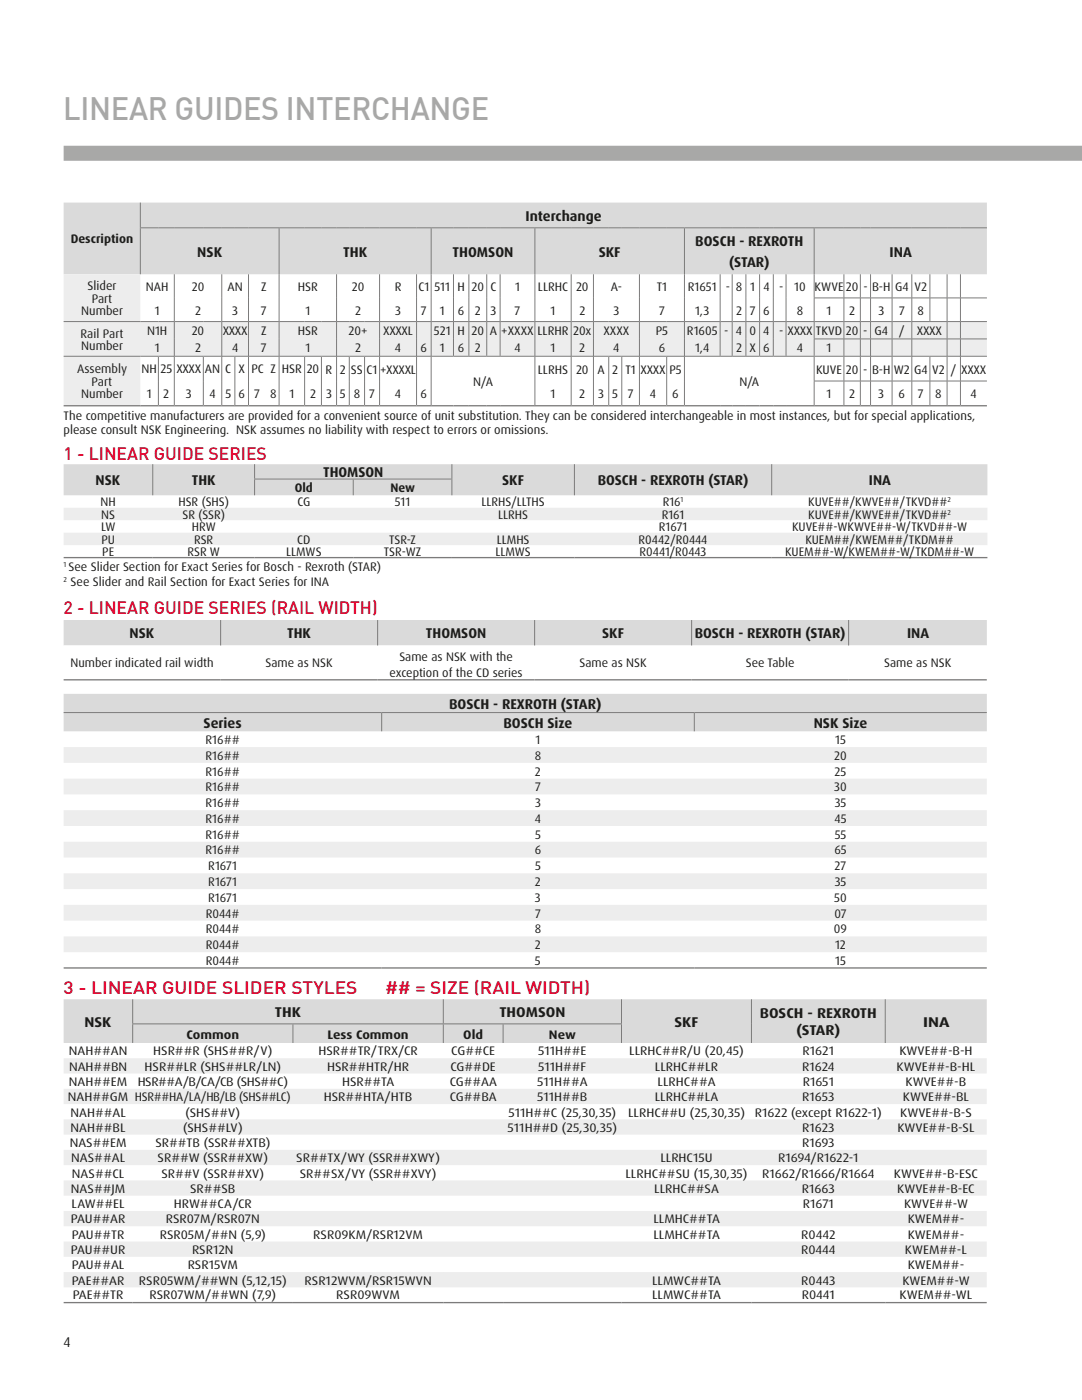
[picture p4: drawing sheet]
<svg xmlns="http://www.w3.org/2000/svg" width="216mm" height="279mm" viewBox="0 0 216 279" stroke-linecap="round" stroke-linejoin="round" font-family="sans-serif">
<defs><g id="words">
<text font-size="6.3" fill="#a8a8a7" x="12.6" y="24">LINEAR GUIDES INTERCHANGE</text>
<g font-size="3.5" fill="#e4032e">
<text x="12.7" y="91.8">1 - LINEAR GUIDE SERIES</text>
<text x="12.7" y="122.6">2 - LINEAR GUIDE SERIES (RAIL WIDTH)</text>
<text x="12.7" y="198.4">3 - LINEAR GUIDE SLIDER STYLES</text>
<text x="76.8" y="198.4">## = SIZE (RAIL WIDTH)</text>
</g>
<g font-size="2.8" fill="#1d1d1b">
<text x="104.9" y="44.1">Interchange</text>
<text x="39.4" y="51.2">NSK</text>
<text x="68.5" y="51.2">THK</text>
<text x="90.3" y="51.2">THOMSON</text>
<text x="119.5" y="51.2">SKF</text>
<text x="138.7" y="49.1">BOSCH - REXROTH</text>
<text x="145.5" y="53.3">(STAR)</text>
<text x="177.5" y="51.2">INA</text>
<text x="64.5" y="95.2">THOMSON</text>
<text x="19.1" y="96.8">NSK</text>
<text x="38.3" y="96.8">THK</text>
<text x="100.2" y="96.8">SKF</text>
<text x="119.3" y="96.8">BOSCH - REXROTH (STAR)</text>
<text x="173.4" y="96.8">INA</text>
<text x="25.9" y="127.4">NSK</text>
<text x="57.3" y="127.4">THK</text>
<text x="85" y="127.4">THOMSON</text>
<text x="120.2" y="127.4">SKF</text>
<text x="138.6" y="127.4">BOSCH - REXROTH (STAR)</text>
<text x="181" y="127.4">INA</text>
<text x="89.6" y="141.4">BOSCH - REXROTH (STAR)</text>
<text x="40.6" y="145.2">Series</text>
<text x="100.5" y="145.2">BOSCH Size</text>
<text x="162.4" y="145.2">NSK Size</text>
<text x="54.9" y="202.9">THK</text>
<text x="99.7" y="202.9">THOMSON</text>
<text x="151.6" y="203.2">BOSCH - REXROTH</text>
<text x="16.9" y="204.9">NSK</text>
<text x="134.6" y="204.9">SKF</text>
<text x="158.9" y="206.6">(STAR)</text>
<text x="184.2" y="204.9">INA</text>
<text x="12.7" y="268.9">4</text>
</g>
<g font-size="2.5" fill="#1d1d1b">
<text x="14.1" y="48.6">Description</text>
<text x="17.5" y="58">Slider</text>
<text x="29.1" y="58.1">NAH</text>
<text x="38.3" y="58.1">20</text>
<text x="45.4" y="58.1">AN</text>
<text x="52.1" y="58.1">Z</text>
<text x="59.4" y="58.1">HSR</text>
<text x="70.2" y="58.1">20</text>
<text x="78.8" y="58.1">R</text>
<text x="83.5" y="58.1">C1</text>
<text x="86.7" y="58.1">511</text>
<text x="91.3" y="58.1">H</text>
<text x="94.1" y="58.1">20</text>
<text x="97.9" y="58.1">C</text>
<text x="102.8" y="58.1">1</text>
<text x="107.3" y="58.1">LLRHC</text>
<text x="114.9" y="58.1">20</text>
<text x="121.9" y="58.1">A-</text>
<text x="131" y="58.1">T1</text>
<text x="137.3" y="58.1">R1651</text>
<text x="144.8" y="58.1">-</text>
<text x="146.8" y="58.1">8</text>
<text x="149.7" y="58.1">1</text>
<text x="152.3" y="58.1">4</text>
<text x="155.5" y="58.1">-</text>
<text x="158.5" y="58.1">10</text>
<text x="162.5" y="58.1">KWVE</text>
<text x="168.8" y="58.1">20</text>
<text x="172.3" y="58.1">-</text>
<text x="174" y="58.1">B-H</text>
<text x="178.6" y="58.1">G4</text>
<text x="182.5" y="58.1">V2</text>
<text x="16.2" y="62.9">Number</text>
<text x="18.3" y="60.4">Part</text>
<text x="30.9" y="62.8">1</text>
<text x="38.9" y="62.8">2</text>
<text x="46.3" y="62.8">3</text>
<text x="52.1" y="62.8">7</text>
<text x="60.9" y="62.8">1</text>
<text x="70.9" y="62.8">2</text>
<text x="78.8" y="62.8">3</text>
<text x="84" y="62.8">7</text>
<text x="87.8" y="62.8">1</text>
<text x="91.4" y="62.8">6</text>
<text x="94.7" y="62.8">2</text>
<text x="97.9" y="62.8">3</text>
<text x="102.7" y="62.8">7</text>
<text x="109.9" y="62.8">1</text>
<text x="115.6" y="62.8">2</text>
<text x="122.4" y="62.8">3</text>
<text x="131.5" y="62.8">7</text>
<text x="138.7" y="62.8">1,3</text>
<text x="146.9" y="62.8">2</text>
<text x="149.6" y="62.8">7</text>
<text x="152.3" y="62.8">6</text>
<text x="159" y="62.8">8</text>
<text x="164.9" y="62.8">1</text>
<text x="169.4" y="62.8">2</text>
<text x="175.3" y="62.8">3</text>
<text x="179.4" y="62.8">7</text>
<text x="183.1" y="62.8">8</text>
<text x="16.1" y="67.4">Rail Part</text>
<text x="16.2" y="69.8">Number</text>
<text x="29.3" y="66.9">N1H</text>
<text x="30.9" y="70.3">1</text>
<text x="38.3" y="66.9">20</text>
<text x="38.9" y="70.3">2</text>
<text x="44.4" y="66.9">XXXX</text>
<text x="46.3" y="70.3">4</text>
<text x="52.1" y="70.3">7</text>
<text x="52.1" y="66.9">Z</text>
<text x="59.4" y="66.9">HSR</text>
<text x="60.9" y="70.3">1</text>
<text x="69.6" y="66.9">20+</text>
<text x="70.8" y="70.3">2</text>
<text x="76.5" y="66.9">XXXXL</text>
<text x="78.8" y="70.3">4</text>
<text x="83.9" y="70.3">6</text>
<text x="86.6" y="66.9">521</text>
<text x="87.8" y="70.3">1</text>
<text x="91.3" y="66.9">H</text>
<text x="91.4" y="70.3">6</text>
<text x="94.1" y="66.9">20</text>
<text x="94.7" y="70.3">2</text>
<text x="97.8" y="66.9">A</text>
<text x="100" y="66.9">+XXXX</text>
<text x="102.6" y="70.3">4</text>
<text x="107.3" y="66.9">LLRHR</text>
<text x="109.9" y="70.3">1</text>
<text x="114.4" y="66.9">20x</text>
<text x="115.6" y="70.3">2</text>
<text x="120.4" y="66.9">XXXX</text>
<text x="122.4" y="70.3">4</text>
<text x="130.8" y="66.9">P5</text>
<text x="131.4" y="70.3">6</text>
<text x="137.1" y="66.9">R1605</text>
<text x="138.7" y="70.3">1,4</text>
<text x="144.5" y="66.9">-</text>
<text x="146.8" y="66.9">4</text>
<text x="146.9" y="70.3">2</text>
<text x="149.5" y="66.9">0</text>
<text x="149.5" y="70.3">X</text>
<text x="152.3" y="70.3">6</text>
<text x="152.3" y="66.9">4</text>
<text x="155.5" y="66.9">-</text>
<text x="157.2" y="66.9">XXXX</text>
<text x="159" y="70.3">4</text>
<text x="162.8" y="66.9">TKVD</text>
<text x="164.9" y="70.3">1</text>
<text x="168.8" y="66.9">20</text>
<text x="172.3" y="66.9">-</text>
<text x="174.5" y="66.9">G4</text>
<text x="179.4" y="66.9">/</text>
<text x="183" y="66.9">XXXX</text>
<text x="15.4" y="74.5">Assembly</text>
<text x="18.3" y="77">Part</text>
<text x="28.2" y="74.5">NH</text>
<text x="32" y="74.5">25</text>
<text x="35.2" y="74.5">XXXX</text>
<text x="40.9" y="74.5">AN</text>
<text x="45" y="74.5">C</text>
<text x="47.6" y="74.5">X</text>
<text x="50.2" y="74.5">PC Z</text>
<text x="56.2" y="74.5">HSR</text>
<text x="61.2" y="74.5">20</text>
<text x="65" y="74.5">R</text>
<text x="67.8" y="74.5">2</text>
<text x="70" y="74.5">SS</text>
<text x="73.2" y="74.5">C1</text>
<text x="75.9" y="74.5">+XXXXL</text>
<text x="94.4" y="77">N/A</text>
<text x="107.3" y="74.5">LLRHS</text>
<text x="114.9" y="74.5">20</text>
<text x="119.2" y="74.5">A</text>
<text x="122.2" y="74.5">2</text>
<text x="124.8" y="74.5">T1</text>
<text x="127.8" y="74.5">XXXX</text>
<text x="133.6" y="74.5">P5</text>
<text x="147.6" y="77">N/A</text>
<text x="162.8" y="74.5">KUVE</text>
<text x="168.8" y="74.5">20</text>
<text x="172.3" y="74.5">-</text>
<text x="174" y="74.5">B-H</text>
<text x="178.4" y="74.5">W2</text>
<text x="182.4" y="74.5">G4</text>
<text x="186" y="74.5">V2</text>
<text x="189.8" y="74.5">/</text>
<text x="191.8" y="74.5">XXXX</text>
<text x="12.7" y="83.8">The competitive manufacturers are provided for a convenient source of unit substitution. They can be considered interchangeable in most instances, but for special applications,</text>
<text x="16.2" y="79.5">Number</text>
<text x="29.3" y="79.5">1</text>
<text x="32.6" y="79.5">2</text>
<text x="37.1" y="79.5">3</text>
<text x="41.8" y="79.5">4</text>
<text x="45" y="79.5">5</text>
<text x="47.6" y="79.5">6</text>
<text x="50.7" y="79.5">7</text>
<text x="53.9" y="79.5">8</text>
<text x="57.7" y="79.5">1</text>
<text x="61.9" y="79.5">2</text>
<text x="65.1" y="79.5">3</text>
<text x="67.8" y="79.5">5</text>
<text x="70.6" y="79.5">8</text>
<text x="73.7" y="79.5">7</text>
<text x="78.8" y="79.5">4</text>
<text x="83.9" y="79.5">6</text>
<text x="109.9" y="79.5">1</text>
<text x="115.6" y="79.5">2</text>
<text x="119.3" y="79.5">3</text>
<text x="122.2" y="79.5">5</text>
<text x="125.2" y="79.5">7</text>
<text x="129.7" y="79.5">4</text>
<text x="134.1" y="79.5">6</text>
<text x="164.9" y="79.5">1</text>
<text x="169.4" y="79.5">2</text>
<text x="175.3" y="79.5">3</text>
<text x="179.3" y="79.5">6</text>
<text x="183.2" y="79.5">7</text>
<text x="186.6" y="79.5">8</text>
<text x="193.7" y="79.5">4</text>
<text x="12.7" y="86.6">please consult NSK Engineering. NSK assumes no liability with respect to errors or omissions.</text>
<text x="20.1" y="101.1">NH</text>
<text x="35.6" y="101.1">HSR (SHS)</text>
<text x="58.8" y="98.2">Old</text>
<text x="59.4" y="101.1">CG</text>
<text x="77.9" y="98.2">New</text>
<text x="78.8" y="101.1">511</text>
<text x="96.1" y="101.1">LLRHS/LLTHS</text>
<text x="132.2" y="101.1">R16</text>
<text x="161.3" y="101.1">KUVE##/KWVE##/TKVD##</text>
<text x="20.2" y="106">LW</text>
<text x="20.2" y="103.5">NS</text>
<text x="36.4" y="103.5">SR (SSR)</text>
<text x="38.3" y="106">HRW</text>
<text x="99.4" y="103.5">LLRHS</text>
<text x="131.5" y="106">R1671</text>
<text x="132" y="103.5">R161</text>
<text x="158" y="106">KUVE##-WKWVE##-W/TKVD##-W</text>
<text x="161.3" y="103.5">KUVE##/KWVE##/TKVD##</text>
<text x="13.7" y="114">See Slider Section for Exact Series for Bosch - Rexroth (STAR)</text>
<text x="20.2" y="108.5">PU</text>
<text x="20.4" y="110.9">PE</text>
<text x="37.4" y="110.9">RSR W</text>
<text x="38.7" y="108.5">RSR</text>
<text x="57.1" y="110.9">LLMWS</text>
<text x="59.3" y="108.5">CD</text>
<text x="76.6" y="110.9">TSR-WZ</text>
<text x="77.6" y="108.5">TSR-Z</text>
<text x="98.9" y="110.9">LLMWS</text>
<text x="99.1" y="108.5">LLMHS</text>
<text x="127.4" y="108.5">R0442/R0444</text>
<text x="127.6" y="110.9">R0441/R0443</text>
<text x="156.7" y="110.9">KUEM##-W/KWEM##-W/TKDM##-W</text>
<text x="160.7" y="108.5">KUEM##/KWEM##/TKDM##</text>
<text x="14.1" y="116.9">See Slider and Rail Section for Exact Series for INA</text>
<text x="79.7" y="131.9">Same as NSK with the</text>
<text x="14.1" y="133.1">Number indicated rail width</text>
<text x="53" y="133.1">Same as NSK</text>
<text x="77.7" y="135.1">exception of the CD series</text>
<text x="115.6" y="133.1">Same as NSK</text>
<text x="148.8" y="133.1">See Table</text>
<text x="176.4" y="133.1">Same as NSK</text>
<text x="41" y="148.5">R16##</text>
<text x="106.9" y="148.5">1</text>
<text x="166.6" y="148.5">15</text>
<text x="41" y="151.6">R16##</text>
<text x="41" y="154.8">R16##</text>
<text x="106.7" y="151.6">8</text>
<text x="106.8" y="154.8">2</text>
<text x="166.5" y="151.6">20</text>
<text x="166.5" y="154.8">25</text>
<text x="41" y="157.9">R16##</text>
<text x="41" y="161.1">R16##</text>
<text x="106.8" y="161.1">3</text>
<text x="106.8" y="157.9">7</text>
<text x="166.5" y="157.9">30</text>
<text x="166.6" y="161.1">35</text>
<text x="41" y="164.2">R16##</text>
<text x="41" y="167.4">R16##</text>
<text x="106.7" y="164.2">4</text>
<text x="106.8" y="167.4">5</text>
<text x="166.5" y="164.2">45</text>
<text x="166.6" y="167.4">55</text>
<text x="41" y="170.5">R16##</text>
<text x="41.6" y="173.7">R1671</text>
<text x="106.7" y="170.5">6</text>
<text x="106.8" y="173.7">5</text>
<text x="166.5" y="170.5">65</text>
<text x="166.5" y="173.7">27</text>
<text x="41.5" y="180">R1671</text>
<text x="41.6" y="176.8">R1671</text>
<text x="106.7" y="176.8">2</text>
<text x="106.8" y="180">3</text>
<text x="166.5" y="180">50</text>
<text x="166.5" y="176.8">35</text>
<text x="41" y="183.1">R044#</text>
<text x="106.8" y="183.1">7</text>
<text x="166.5" y="183.1">07</text>
<text x="41" y="186.3">R044#</text>
<text x="41" y="189.4">R044#</text>
<text x="106.7" y="186.3">8</text>
<text x="106.7" y="189.4">2</text>
<text x="166.4" y="186.3">09</text>
<text x="166.6" y="189.4">12</text>
<text x="41" y="192.5">R044#</text>
<text x="106.8" y="192.5">5</text>
<text x="166.6" y="192.5">15</text>
<text x="37.2" y="207.3">Common</text>
<text x="65.4" y="207.3">Less Common</text>
<text x="92.4" y="207.3">Old</text>
<text x="109.5" y="207.3">New</text>
<text x="13.7" y="210.6">NAH##AN</text>
<text x="13.8" y="213.7">NAH##BN</text>
<text x="28.9" y="213.7">HSR##LR (SHS##LR/LN)</text>
<text x="30.6" y="210.6">HSR##R (SHS##R/V)</text>
<text x="63.5" y="210.6">HSR##TR/TRX/CR</text>
<text x="65.3" y="213.7">HSR##HTR/HR</text>
<text x="89.9" y="213.7">CG##DE</text>
<text x="90" y="210.6">CG##CE</text>
<text x="107.4" y="210.6">511H##E</text>
<text x="107.4" y="213.7">511H##F</text>
<text x="125.6" y="210.6">LLRHC##R/U (20,45)</text>
<text x="130.7" y="213.7">LLRHC##LR</text>
<text x="160.1" y="213.7">R1624</text>
<text x="160.1" y="210.6">R1621</text>
<text x="178.9" y="213.7">KWVE##-B-HL</text>
<text x="179.5" y="210.6">KWVE##-B-H</text>
<text x="13.6" y="219.8">NAH##GM</text>
<text x="13.8" y="216.7">NAH##EM</text>
<text x="26.9" y="219.8">HSR##HA/LA/HB/LB (SHS##LC)</text>
<text x="27.5" y="216.7">HSR##A/B/CA/CB (SHS##C)</text>
<text x="64.6" y="219.8">HSR##HTA/HTB</text>
<text x="68.2" y="216.7">HSR##TA</text>
<text x="89.7" y="216.7">CG##AA</text>
<text x="89.8" y="219.8">CG##BA</text>
<text x="107.2" y="216.7">511H##A</text>
<text x="107.2" y="219.8">511H##B</text>
<text x="130.6" y="219.8">LLRHC##LA</text>
<text x="131.2" y="216.7">LLRHC##A</text>
<text x="160.1" y="219.8">R1653</text>
<text x="160.2" y="216.7">R1651</text>
<text x="180.1" y="219.8">KWVE##-BL</text>
<text x="180.7" y="216.7">KWVE##-B</text>
<text x="14.1" y="222.8">NAH##AL</text>
<text x="14.1" y="225.9">NAH##BL</text>
<text x="36.5" y="225.9">(SHS##LV)</text>
<text x="37" y="222.8">(SHS##V)</text>
<text x="101.3" y="225.9">511H##D (25,30,35)</text>
<text x="101.5" y="222.8">511H##C (25,30,35)</text>
<text x="125.3" y="222.8">LLRHC##U (25,30,35)</text>
<text x="150.6" y="222.8">R1622 (except R1622-1)</text>
<text x="160.1" y="225.9">R1623</text>
<text x="179.1" y="225.9">KWVE##-B-SL</text>
<text x="179.6" y="222.8">KWVE##-B-S</text>
<text x="13.9" y="228.9">NAS##EM</text>
<text x="14.2" y="232">NAS##AL</text>
<text x="31" y="228.9">SR##TB (SSR##XTB)</text>
<text x="31.4" y="232">SR##W (SSR##XW)</text>
<text x="59.1" y="232">SR##TX/WY (SSR##XWY)</text>
<text x="131.8" y="232">LLRHC15U</text>
<text x="155.3" y="232">R1694/R1622-1</text>
<text x="160" y="228.9">R1693</text>
<text x="14.2" y="238.1">NAS##JM</text>
<text x="14.3" y="235">NAS##CL</text>
<text x="32.2" y="235">SR##V (SSR##XV)</text>
<text x="37.9" y="238.1">SR##SB</text>
<text x="59.8" y="235">SR##SX/VY (SSR##XVY)</text>
<text x="124.8" y="235">LLRHC##SU (15,30,35)</text>
<text x="130.6" y="238.1">LLRHC##SA</text>
<text x="152.1" y="235">R1662/R1666/R1664</text>
<text x="160" y="238.1">R1663</text>
<text x="178.4" y="235">KWVE##-B-ESC</text>
<text x="179" y="238.1">KWVE##-B-EC</text>
<text x="14.2" y="244.2">PAU##AR</text>
<text x="14.3" y="241.1">LAW##EL</text>
<text x="33.1" y="244.2">RSR07M/RSR07N</text>
<text x="34.7" y="241.1">HRW##CA/CR</text>
<text x="130.4" y="244.2">LLMHC##TA</text>
<text x="160.2" y="241.1">R1671</text>
<text x="180.4" y="241.1">KWVE##-W</text>
<text x="181.1" y="244.2">KWEM##-</text>
<text x="14.2" y="250.3">PAU##UR</text>
<text x="14.4" y="247.2">PAU##TR</text>
<text x="31.9" y="247.2">RSR05M/##N (5,9)</text>
<text x="38.3" y="250.3">RSR12N</text>
<text x="62.5" y="247.2">RSR09KM/RSR12VM</text>
<text x="130.4" y="247.2">LLMHC##TA</text>
<text x="159.8" y="250.3">R0444</text>
<text x="159.9" y="247.2">R0442</text>
<text x="180.6" y="250.3">KWEM##-L</text>
<text x="181.1" y="247.2">KWEM##-</text>
<text x="14.3" y="256.4">PAE##AR</text>
<text x="14.3" y="253.3">PAU##AL</text>
<text x="27.7" y="256.4">RSR05WM/##WN (5,12,15)</text>
<text x="37.4" y="253.3">RSR15VM</text>
<text x="60.8" y="256.4">RSR12WVM/RSR15WVN</text>
<text x="130.1" y="256.4">LLMWC##TA</text>
<text x="159.9" y="256.4">R0443</text>
<text x="180.1" y="256.4">KWEM##-W</text>
<text x="181.1" y="253.3">KWEM##-</text>
<text x="14.5" y="259.3">PAE##TR</text>
<text x="29.8" y="259.3">RSR07WM/##WN (7,9)</text>
<text x="67.1" y="259.3">RSR09WVM</text>
<text x="130.1" y="259.3">LLMWC##TA</text>
<text x="160" y="259.3">R0441</text>
<text x="179.5" y="259.3">KWEM##-WL</text>
</g>
<g font-size="1.4" fill="#1d1d1b">
<text x="135.8" y="100.2">1</text>
<text x="189" y="100.2">2</text>
<text x="189" y="102.7">2</text>
<text x="12.7" y="113.1">1</text>
<text x="12.7" y="116.1">2</text>
</g>
</g></defs>
<path d="M12.7 29.1h203.2v3h-203.2z" fill="#a8a8a7"/>
<path d="M12.7 123.7h31.3v5.1h-31.3zM44 123.7h31.4v5.1h-31.4zM75.4 123.7h31.3v5.1h-31.3zM106.7 123.7h31.3v5.1h-31.3zM138 123.7h31.3v5.1h-31.3zM169.3 123.7h27.6v5.1h-27.6z" fill="#dadada"/>
<path d="M12.7 128.8h31.3v6.9h-31.3zM44 128.8h31.4v6.9h-31.4zM75.4 128.8h31.3v6.9h-31.3zM106.7 128.8h31.3v6.9h-31.3zM138 128.8h31.3v6.9h-31.3zM169.3 128.8h27.6v6.9h-27.6z" fill="#fff"/>
<path d="M12.7 135.7h184.2" fill="none" stroke="#7c7b7b" stroke-width=".26"/>
<path d="M44 123.7v5.1M75.4 123.7v5.1M106.7 123.7v5.1M138 123.7v5.1M169.3 123.7v5.1" fill="none" stroke="#7c7b7b" stroke-width=".2"/>
<path d="M12.7 92.6h17.8v6.2h-17.8zM30.5 92.6h20.3v6.2h-20.3zM50.8 92.6h39.4v3h-39.4zM90.2 92.6h24.4v6.2h-24.4zM114.6 92.6h39.4v6.2h-39.4zM154 92.6h43v6.2h-43zM50.8 95.6h19.7v3.2h-19.7zM70.5 95.6h19.7v3.2h-19.7z" fill="#dadada"/>
<path d="M12.7 101.3h17.8v2.5h-17.8zM30.5 101.3h20.3v2.5h-20.3zM50.8 101.3h19.7v2.5h-19.7zM70.5 101.3h19.7v2.5h-19.7zM90.2 101.3h24.4v2.5h-24.4zM114.6 101.3h39.4v2.5h-39.4zM154 101.3h43v2.5h-43zM12.7 106.3h17.8v2.5h-17.8zM30.5 106.3h20.3v2.5h-20.3zM50.8 106.3h19.7v2.5h-19.7zM70.5 106.3h19.7v2.5h-19.7zM90.2 106.3h24.4v2.5h-24.4zM114.6 106.3h39.4v2.5h-39.4zM154 106.3h43v2.5h-43z" fill="#ededed"/>
<path d="M12.7 111.3h184.3" fill="none" stroke="#7c7b7b" stroke-width=".26"/>
<path d="M30.5 92.6v6.2M50.7 95.6h39.6M50.8 92.6v2.9M50.8 95.7v3.1M70.5 95.7v3.1M90.2 92.6v2.9M90.2 95.7v3.1M114.6 92.6v6.2M154 92.6v6.2" fill="none" stroke="#7c7b7b" stroke-width=".2"/>
<path d="M12.7 199.4h13.8v8.7h-13.8zM26.5 199.4h62v4.9h-62zM88.5 199.4h35.5v4.9h-35.5zM124 199.4h25.9v8.7h-25.9zM149.9 199.4h26.7v8.7h-26.7zM176.6 199.4h20.3v8.7h-20.3zM26.5 204.3h32v3.8h-32zM58.5 204.3h30v3.8h-30zM88.5 204.3h11.9v3.8h-11.9zM100.4 204.3h23.6v3.8h-23.6z" fill="#dadada"/>
<path d="M12.7 211.2h13.8v3h-13.8zM26.5 211.2h32v3h-32zM58.5 211.2h30v3h-30zM88.5 211.2h11.9v3h-11.9zM100.4 211.2h23.6v3h-23.6zM124 211.2h25.9v3h-25.9zM149.9 211.2h26.7v3h-26.7zM176.6 211.2h20.3v3h-20.3zM12.7 217.3h13.8v3h-13.8zM26.5 217.3h32v3h-32zM58.5 217.3h30v3h-30zM88.5 217.3h11.9v3h-11.9zM100.4 217.3h23.6v3h-23.6zM124 217.3h25.9v3h-25.9zM149.9 217.3h26.7v3h-26.7zM176.6 217.3h20.3v3h-20.3zM12.7 223.4h13.8v3h-13.8zM26.5 223.4h32v3h-32zM58.5 223.4h30v3h-30zM88.5 223.4h11.9v3h-11.9zM100.4 223.4h23.6v3h-23.6zM124 223.4h25.9v3h-25.9zM149.9 223.4h26.7v3h-26.7zM176.6 223.4h20.3v3h-20.3zM12.7 229.5h13.8v3h-13.8zM26.5 229.5h32v3h-32zM58.5 229.5h30v3h-30zM88.5 229.5h11.9v3h-11.9zM100.4 229.5h23.6v3h-23.6zM124 229.5h25.9v3h-25.9zM149.9 229.5h26.7v3h-26.7zM176.6 229.5h20.3v3h-20.3zM12.7 235.6h13.8v3h-13.8zM26.5 235.6h32v3h-32zM58.5 235.6h30v3h-30zM88.5 235.6h11.9v3h-11.9zM100.4 235.6h23.6v3h-23.6zM124 235.6h25.9v3h-25.9zM149.9 235.6h26.7v3h-26.7zM176.6 235.6h20.3v3h-20.3zM12.7 241.7h13.8v3h-13.8zM26.5 241.7h32v3h-32zM58.5 241.7h30v3h-30zM88.5 241.7h11.9v3h-11.9zM100.4 241.7h23.6v3h-23.6zM124 241.7h25.9v3h-25.9zM149.9 241.7h26.7v3h-26.7zM176.6 241.7h20.3v3h-20.3zM12.7 247.8h13.8v3h-13.8zM26.5 247.8h32v3h-32zM58.5 247.8h30v3h-30zM88.5 247.8h11.9v3h-11.9zM100.4 247.8h23.6v3h-23.6zM124 247.8h25.9v3h-25.9zM149.9 247.8h26.7v3h-26.7zM176.6 247.8h20.3v3h-20.3zM12.7 253.9h13.8v3h-13.8zM26.5 253.9h32v3h-32zM58.5 253.9h30v3h-30zM88.5 253.9h11.9v3h-11.9zM100.4 253.9h23.6v3h-23.6zM124 253.9h25.9v3h-25.9zM149.9 253.9h26.7v3h-26.7zM176.6 253.9h20.3v3h-20.3z" fill="#ededed"/>
<path d="M12.7 260h184.2" fill="none" stroke="#7c7b7b" stroke-width=".26"/>
<path d="M26.5 199.4v4.8M88.5 199.4v4.8M124 199.4v4.8M149.9 199.4v8.7M176.6 199.4v8.7M26.4 204.3h97.7M26.5 204.4v3.7M58.5 204.4v3.7M88.5 204.4v3.7M100.4 204.4v3.7M124 204.4v3.7" fill="none" stroke="#7c7b7b" stroke-width=".2"/>
<path d="M12.7 40.4h15.3v14.3h-15.3zM28 40.4h168.9v5.1h-168.9zM28 45.5h27.7v9.2h-27.7zM55.7 45.5h30.3v9.2h-30.3zM86 45.5h20.7v9.2h-20.7zM106.7 45.5h29.9v9.2h-29.9zM136.6 45.5h25.9v9.2h-25.9zM162.5 45.5h34.4v9.2h-34.4z" fill="#dadada"/>
<path d="M12.7 54.7h15.3v9.5h-15.3zM12.7 64.2h15.3v6.9h-15.3zM28 64.2h6.8v3.4h-6.8zM34.8 64.2h9.5v3.4h-9.5zM44.3 64.2h5.3v3.4h-5.3zM49.6 64.2h6.1v3.4h-6.1zM55.7 64.2h11.5v3.4h-11.5zM67.2 64.2h8.5v3.4h-8.5zM75.7 64.2h7.4v3.4h-7.4zM83.1 64.2h2.9v3.4h-2.9zM86 64.2h4.5v3.4h-4.5zM90.5 64.2h3.1v3.4h-3.1zM93.6 64.2h3.5v3.4h-3.5zM97.1 64.2h2.7v3.4h-2.7zM99.8 64.2h6.9v3.4h-6.9zM106.7 64.2h7.3v3.4h-7.3zM114 64.2h4.4v3.4h-4.4zM118.4 64.2h9.2v3.4h-9.2zM127.6 64.2h9v3.4h-9zM136.6 64.2h7.1v3.4h-7.1zM143.7 64.2h2.4v3.4h-2.4zM146.1 64.2h2.7v3.4h-2.7zM148.8 64.2h2.8v3.4h-2.8zM151.6 64.2h2.7v3.4h-2.7zM154.3 64.2h2.5v3.4h-2.5zM156.8 64.2h5.7v3.4h-5.7zM162.5 64.2h5.9v3.4h-5.9zM168.4 64.2h3.3v3.4h-3.3zM171.7 64.2h2v3.4h-2zM173.7 64.2h4.3v3.4h-4.3zM178 64.2h3.9v3.4h-3.9zM181.9 64.2h7.1v3.4h-7.1zM189 64.2h2.6v3.4h-2.6zM191.6 64.2h5.3v3.4h-5.3zM28 67.6h6.8v3.5h-6.8zM34.8 67.6h9.5v3.5h-9.5zM44.3 67.6h5.3v3.5h-5.3zM49.6 67.6h6.1v3.5h-6.1zM55.7 67.6h11.5v3.5h-11.5zM67.2 67.6h8.5v3.5h-8.5zM75.7 67.6h7.4v3.5h-7.4zM83.1 67.6h2.9v3.5h-2.9zM86 67.6h4.5v3.5h-4.5zM90.5 67.6h3.1v3.5h-3.1zM93.6 67.6h3.5v3.5h-3.5zM97.1 67.6h2.7v3.5h-2.7zM99.8 67.6h6.9v3.5h-6.9zM106.7 67.6h7.3v3.5h-7.3zM114 67.6h4.4v3.5h-4.4zM118.4 67.6h9.2v3.5h-9.2zM127.6 67.6h9v3.5h-9zM136.6 67.6h7.1v3.5h-7.1zM143.7 67.6h2.4v3.5h-2.4zM146.1 67.6h2.7v3.5h-2.7zM148.8 67.6h2.8v3.5h-2.8zM151.6 67.6h2.7v3.5h-2.7zM154.3 67.6h2.5v3.5h-2.5zM156.8 67.6h5.7v3.5h-5.7zM162.5 67.6h5.9v3.5h-5.9zM168.4 67.6h3.3v3.5h-3.3zM171.7 67.6h2v3.5h-2zM173.7 67.6h4.3v3.5h-4.3zM178 67.6h3.9v3.5h-3.9zM181.9 67.6h7.1v3.5h-7.1zM189 67.6h2.6v3.5h-2.6zM191.6 67.6h5.3v3.5h-5.3zM12.7 71.1h15.3v9.9h-15.3z" fill="#ededed"/>
<path d="M12.7 81h184.2" fill="none" stroke="#7c7b7b" stroke-width=".26"/>
<g fill="none" stroke="#7c7b7b" stroke-width=".2">
<path d="M27.9 45.5h169M28 40.4v5M28 45.6v9.1M34.8 54.7v26.1M44.3 54.7v26.1M49.6 54.7v26.1M55.7 45.6v35.2M67.2 54.7v26.1M75.7 54.7v26.1M83.1 54.7v26.1M86 45.6v35.2M90.5 54.7v16.3"/>
<path d="M93.6 54.7v16.3M97.1 54.7v16.3M99.8 54.7v16.3M106.7 45.6v35.2M114 54.7v26.1M118.4 54.7v26.1M127.6 54.7v26.1M136.6 45.6v35.2M143.7 54.7v16.3M146.1 54.7v16.3M148.8 54.7v16.3M151.6 54.7v16.3"/>
<path d="M154.3 54.7v16.3M156.8 54.7v16.3M162.4 59.5h34.5M162.5 45.6v13.8M162.5 59.5v4.6M168.4 54.7v4.7M168.4 59.5v8.1M171.7 54.7v4.7M171.7 59.5v8.1M173.7 54.7v4.7M173.7 59.5v8.1M178 54.7v4.7"/>
<path d="M178 59.5v8.1M181.9 54.7v4.7M181.9 59.5v8.1M185.6 54.7v4.7M185.6 59.5v4.6M189 54.7v4.7M189 59.5v8.1M191.6 54.7v4.7M191.6 59.5v8.1M12.7 64.2h22M12.7 71.1h22M31.6 71.2v9.6"/>
<path d="M34.8 64.2h9.4M34.8 71.1h9.4M40.6 71.2v9.6M44.3 64.2h5.2M44.3 71.1h5.2M46.9 71.2v9.6M49.6 64.2h6M49.6 71.1h6M55.7 64.2h11.4M55.7 71.1h11.4M60.8 71.2v9.6M64.1 71.2v9.6"/>
<path d="M67.2 64.2h8.5M67.2 71.1h8.5M69.7 71.2v9.6M72.7 71.2v9.6M75.8 64.2h7.3M75.8 71.1h7.3M83.2 64.2h2.8M83.2 71.1h2.8M86.1 64.2h4.3M86.1 71.1h20.6M90.5 64.2h3M93.6 64.2h3.5"/>
<path d="M97.2 64.2h2.5M99.8 64.2h6.9M106.8 64.2h7.1M106.8 71.1h7.1M114 64.2h4.4M114 71.1h4.4M118.5 64.2h9M118.5 71.1h9M121.5 71.2v9.6M124.1 71.2v9.6M127.6 64.2h8.9M127.6 71.1h8.9"/>
<path d="M133 71.2v9.6M136.6 64.2h7.1M136.6 71.1h31.8M143.7 64.2h2.4M146.1 64.2h2.7M148.9 64.2h2.6M151.6 64.2h2.7M154.3 64.2h2.5M156.9 64.2h11.5M162.4 76h34.5M162.4 67.6h34.5M162.5 64.3v3.3"/>
<path d="M162.5 67.7v3.3M162.5 71.2v4.8M162.5 76.1v4.7M168.4 67.7v8.3M168.4 76.1v4.7M168.4 64.2h3.2M168.4 71.1h3.2M171.7 67.7v8.3M171.7 76.1v4.7M171.7 64.2h2M171.7 71.1h2M173.7 67.7v8.3"/>
<path d="M173.7 76.1v4.7M173.8 64.2h4.2M173.8 71.1h4.2M178 67.7v8.3M178 76.1v4.7M178 64.2h3.9M178 71.1h3.9M181.9 67.7v8.3M181.9 76.1v4.7M182 64.2h6.9M182 71.1h6.9M185.6 71.2v4.8"/>
<path d="M185.6 76.1v4.7M189 67.7v8.3M189 76.1v4.7M189 64.2h2.6M189 71.1h2.6M191.6 67.7v8.3M191.6 76.1v4.7M191.7 64.2h5.2M191.7 71.1h5.2"/>
</g>
<path d="M12.7 138.5h184.2v3.7h-184.2zM12.7 142.2h63.5v3.8h-63.5zM76.2 142.2h62.3v3.8h-62.3zM138.5 142.2h58.4v3.8h-58.4z" fill="#dadada"/>
<path d="M12.7 149.1h63.5v3.1h-63.5zM76.2 149.1h62.3v3.1h-62.3zM138.5 149.1h58.4v3.1h-58.4zM12.7 155.4h63.5v3.1h-63.5zM76.2 155.4h62.3v3.1h-62.3zM138.5 155.4h58.4v3.1h-58.4zM12.7 161.7h63.5v3.1h-63.5zM76.2 161.7h62.3v3.1h-62.3zM138.5 161.7h58.4v3.1h-58.4zM12.7 168h63.5v3.1h-63.5zM76.2 168h62.3v3.1h-62.3zM138.5 168h58.4v3.1h-58.4zM12.7 174.3h63.5v3.1h-63.5zM76.2 174.3h62.3v3.1h-62.3zM138.5 174.3h58.4v3.1h-58.4zM12.7 180.6h63.5v3.1h-63.5zM76.2 180.6h62.3v3.1h-62.3zM138.5 180.6h58.4v3.1h-58.4zM12.7 186.9h63.5v3.1h-63.5zM76.2 186.9h62.3v3.1h-62.3zM138.5 186.9h58.4v3.1h-58.4z" fill="#ededed"/>
<path d="M12.7 193.2h184.2" fill="none" stroke="#7c7b7b" stroke-width=".26"/>
<path d="M12.7 142.2h184.2M76.2 142.3v3.7M138.5 142.3v3.7" fill="none" stroke="#7c7b7b" stroke-width=".2"/>
<use href="#words"/>
</svg>
